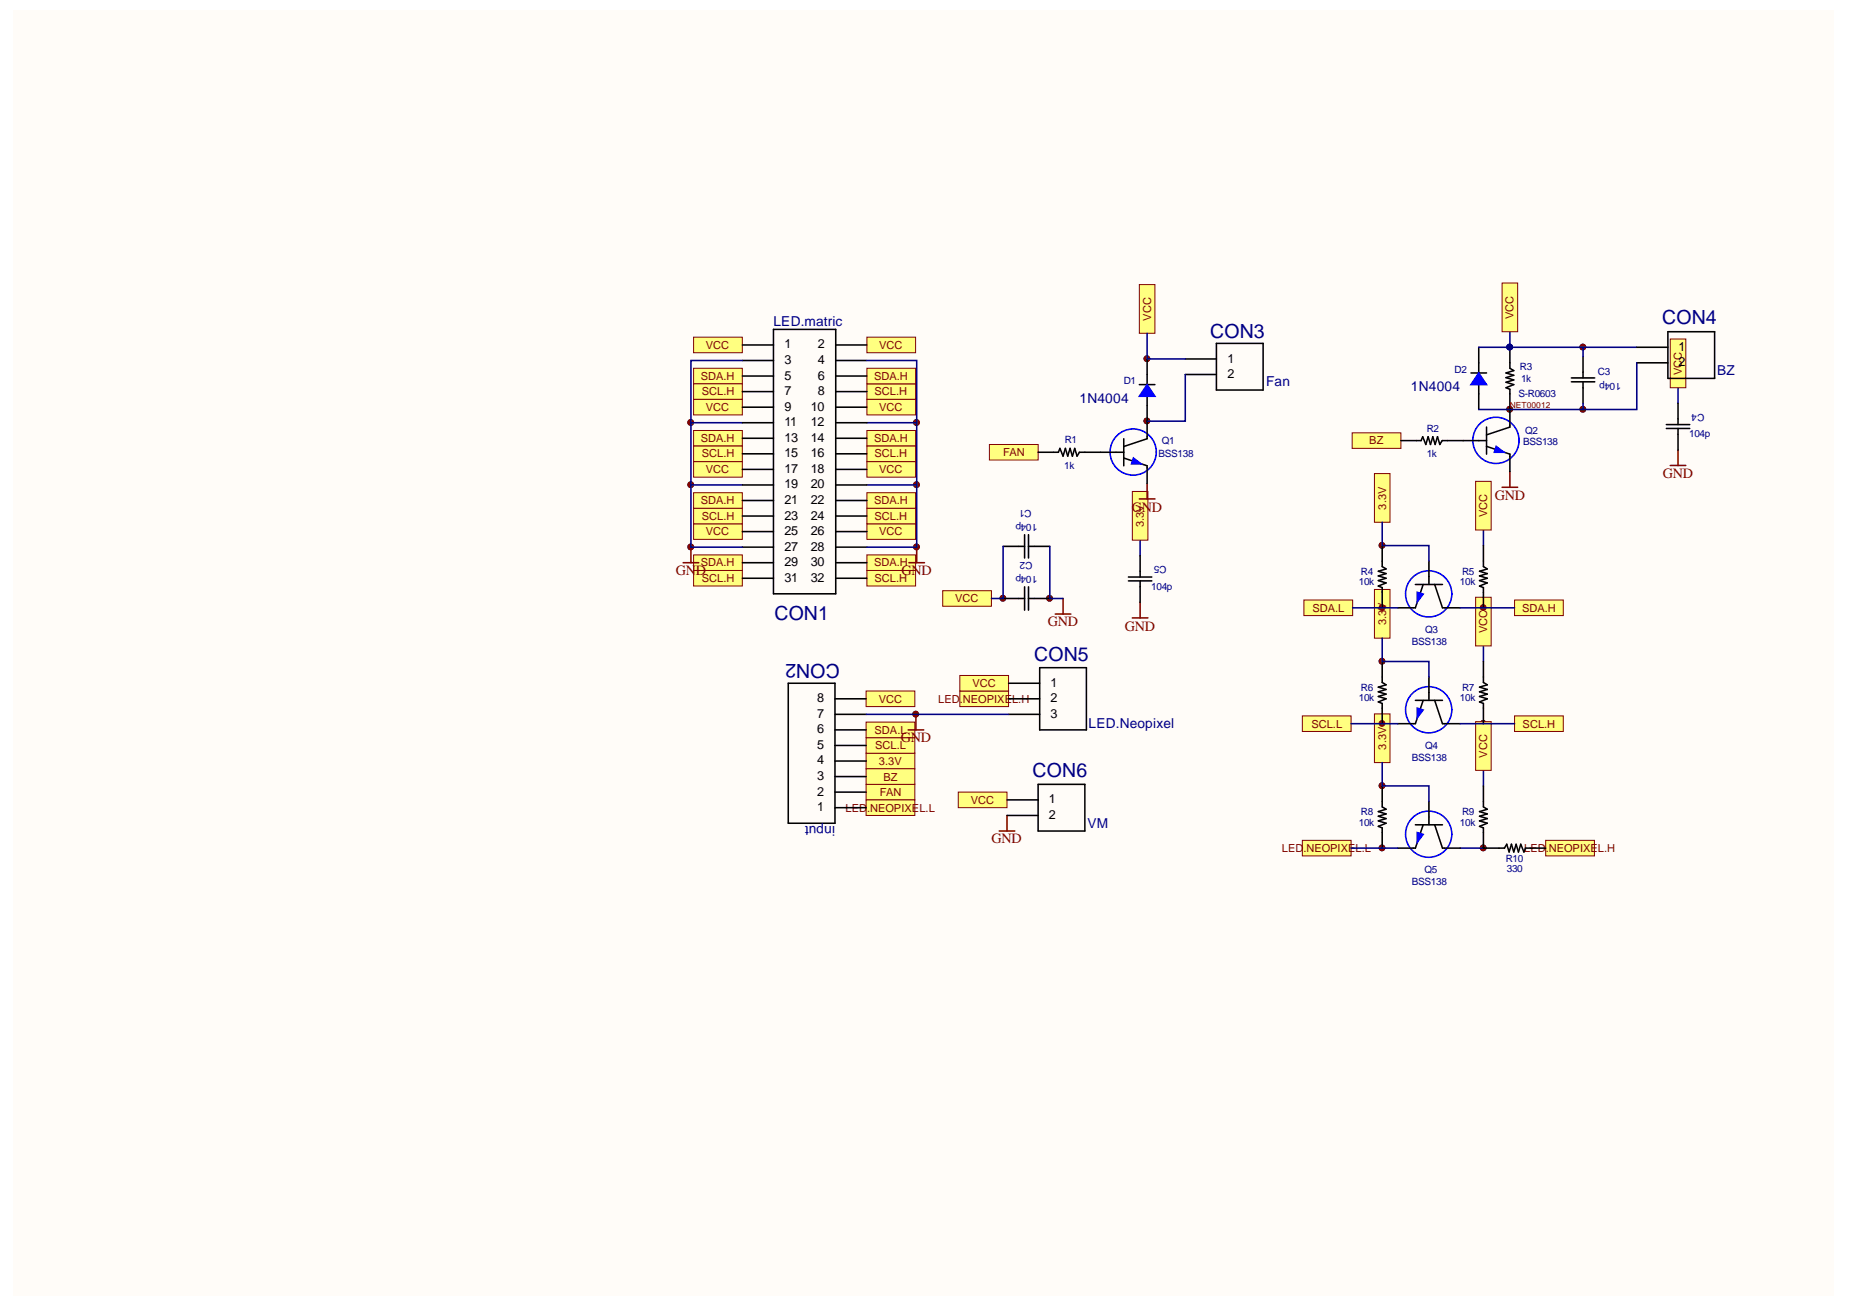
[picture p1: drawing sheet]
<svg xmlns="http://www.w3.org/2000/svg" width="297mm" height="210mm" viewBox="0 0 297 210" stroke-linecap="round" stroke-linejoin="round" font-family="sans-serif">
<defs><g id="words">
<g font-size="3.1" fill="#000080">
<text x="266.7" y="52">CON4</text>
<text x="194.2" y="54.2">CON3</text>
<text x="124.3" y="99.5">CON1</text>
<text x="134.8" y="106.5" transform="rotate(-180 134.8 106.5)">CON2</text>
<text x="166" y="106">CON5</text>
<text x="165.7" y="124.7">CON6</text>
</g>
<g font-size="2.3" fill="#800000">
<text x="266.8" y="76.7">GND</text>
<text x="181.6" y="82.1">GN</text>
<text x="184.8" y="82.1">D</text>
<text x="239.9" y="80.2">GND</text>
<text x="108.5" y="92.3">GN</text>
<text x="111.7" y="92.3">D</text>
<text x="144.7" y="92.3">GND</text>
<text x="168.2" y="100.5">GND</text>
<text x="180.5" y="101.2">GND</text>
<text x="144.6" y="119.1">GND</text>
<text x="159.1" y="135.3">GND</text>
</g>
<g font-size="2.2" fill="#000080">
<text x="124.1" y="52.4">LED.matric</text>
<text x="173.2" y="64.6">1N4004</text>
<text x="203.2" y="62">Fan</text>
<text x="226.4" y="62.8">1N4004</text>
<text x="275.5" y="60.2">BZ</text>
<text x="174.7" y="116.7">LED.Neopixel</text>
<text x="134" y="132.5" transform="rotate(-180 134 132.5)">input</text>
<text x="174.5" y="132.9">VM</text>
</g>
<g font-size="2">
<text x="125.9" y="58.5">3</text>
<text x="125.9" y="55.9">1</text>
<text x="131.2" y="58.5">4</text>
<text x="131.2" y="55.9">2</text>
<text x="197" y="58.2">1</text>
<text x="269.4" y="58.8">2</text>
<text x="269.4" y="56.3">1</text>
<text x="125.9" y="65.9">9</text>
<text x="125.9" y="63.4">7</text>
<text x="125.9" y="60.9">5</text>
<text x="130.1" y="65.9">10</text>
<text x="131.2" y="63.4">8</text>
<text x="131.2" y="60.9">6</text>
<text x="197" y="60.7">2</text>
<text x="125.9" y="70.9">13</text>
<text x="125.9" y="68.4">11</text>
<text x="130.1" y="70.9">14</text>
<text x="130.1" y="68.4">12</text>
<text x="125.9" y="75.9">17</text>
<text x="125.9" y="73.4">15</text>
<text x="130.1" y="75.9">18</text>
<text x="130.1" y="73.4">16</text>
<text x="125.9" y="83.4">23</text>
<text x="125.9" y="80.9">21</text>
<text x="125.9" y="78.4">19</text>
<text x="130.1" y="83.4">24</text>
<text x="130.1" y="80.9">22</text>
<text x="130.1" y="78.4">20</text>
<text x="125.9" y="88.4">27</text>
<text x="125.9" y="85.9">25</text>
<text x="130.1" y="88.4">28</text>
<text x="130.1" y="85.9">26</text>
<text x="125.9" y="93.3">31</text>
<text x="125.9" y="90.9">29</text>
<text x="130.1" y="93.3">32</text>
<text x="130.1" y="90.9">30</text>
<text x="131.1" y="112.7">8</text>
<text x="168.6" y="112.7">2</text>
<text x="168.6" y="110.2">1</text>
<text x="131.1" y="115.2">7</text>
<text x="131.1" y="117.7">6</text>
<text x="168.6" y="115.2">3</text>
<text x="131.1" y="120.2">5</text>
<text x="131.1" y="122.7">4</text>
<text x="131.1" y="125.2">3</text>
<text x="131.1" y="127.7">2</text>
<text x="131.1" y="130.2">1</text>
<text x="168.3" y="131.4">2</text>
<text x="168.3" y="128.9">1</text>
</g>
<g font-size="1.8" fill="#800000">
<text x="184.7" y="51.4" transform="rotate(-90 184.7 51.4)">VCC</text>
<text x="242.9" y="51.2" transform="rotate(-90 242.9 51.2)">VCC</text>
<text x="113.3" y="56">VCC</text>
<text x="141.1" y="56">VCC</text>
<text x="112.4" y="61">SDA.H</text>
<text x="112.6" y="63.4">SCL.H</text>
<text x="113.3" y="66">VCC</text>
<text x="140.3" y="61">SDA.H</text>
<text x="140.3" y="63.4">SCL.H</text>
<text x="141.1" y="66">VCC</text>
<text x="269.9" y="60.2" transform="rotate(-90 269.9 60.2)">VCC</text>
<text x="112.4" y="71">SDA.H</text>
<text x="140.3" y="71">SDA.H</text>
<text x="219.7" y="71.3">BZ</text>
<text x="112.6" y="73.4">SCL.H</text>
<text x="113.3" y="75.9">VCC</text>
<text x="140.3" y="73.4">SCL.H</text>
<text x="141.1" y="75.9">VCC</text>
<text x="161" y="73.2">FAN</text>
<text x="112.4" y="80.9">SDA.H</text>
<text x="112.6" y="83.5">SCL.H</text>
<text x="140.3" y="80.9">SDA.H</text>
<text x="140.3" y="83.5">SCL.H</text>
<text x="222.4" y="81.8" transform="rotate(-90 222.4 81.8)">3.3V</text>
<text x="238.7" y="83" transform="rotate(-90 238.7 83)">VCC</text>
<text x="113.3" y="85.9">VCC</text>
<text x="141.1" y="85.9">VCC</text>
<text x="183.6" y="84.6" transform="rotate(-90 183.6 84.6)">3.3V</text>
<text x="112.4" y="90.9">SDA.H</text>
<text x="112.6" y="93.4">SCL.H</text>
<text x="140.3" y="90.9">SDA.H</text>
<text x="140.3" y="93.4">SCL.H</text>
<text x="153.3" y="96.6">VCC</text>
<text x="210.6" y="98.2">SDA.L</text>
<text x="222.4" y="100.4" transform="rotate(-90 222.4 100.4)">3.3V</text>
<text x="238.7" y="101.6" transform="rotate(-90 238.7 101.6)">VCC</text>
<text x="244.3" y="98.2">SDA.H</text>
<text x="141" y="112.8">VCC</text>
<text x="150.6" y="112.8">LED.NEOPIXEL.H</text>
<text x="156.1" y="110.2">VCC</text>
<text x="140.3" y="117.8">SDA.L</text>
<text x="210.4" y="116.7">SCL.L</text>
<text x="244.3" y="116.7">SCL.H</text>
<text x="140.4" y="120.2">SCL.L</text>
<text x="141" y="122.7">3.3V</text>
<text x="141.8" y="125.3">BZ</text>
<text x="222.4" y="120.3" transform="rotate(-90 222.4 120.3)">3.3V</text>
<text x="238.7" y="121.6" transform="rotate(-90 238.7 121.6)">VCC</text>
<text x="135.7" y="130.3">LED.NEOPIXEL.L</text>
<text x="141.2" y="127.7">FAN</text>
<text x="155.8" y="129">VCC</text>
<text x="205.7" y="136.7">LED.NEOPIXEL.L</text>
<text x="244.6" y="136.7">LED.NEOPIXEL.H</text>
</g>
<g font-size="1.6" fill="#000080">
<text x="233.4" y="59.8">D2</text>
<text x="243.9" y="59.3">R3</text>
<text x="180.3" y="61.7">D1</text>
<text x="243.7" y="63.8">S-R0603</text>
<text x="244.1" y="61.2">1k</text>
<text x="256.4" y="60.2">C3</text>
<text x="260.1" y="61.4" transform="rotate(-180 260.1 61.4)">104p</text>
<text x="170.9" y="71.1">R1</text>
<text x="186.4" y="71.2">Q1</text>
<text x="229" y="69.3">R2</text>
<text x="244.4" y="71.5">BSS138</text>
<text x="244.8" y="69.6">Q2</text>
<text x="271.1" y="70.1">104p</text>
<text x="273.5" y="66.4" transform="rotate(-180 273.5 66.4)">C4</text>
<text x="170.8" y="75.3">1k</text>
<text x="185.9" y="73.4">BSS138</text>
<text x="229" y="73.4">1k</text>
<text x="165.5" y="81.8" transform="rotate(-180 165.5 81.8)">C1</text>
<text x="166.5" y="84.1" transform="rotate(-180 166.5 84.1)">104p</text>
<text x="165.7" y="90.1" transform="rotate(-180 165.7 90.1)">C2</text>
<text x="166.5" y="92.4" transform="rotate(-180 166.5 92.4)">104p</text>
<text x="184.7" y="94.6">104p</text>
<text x="187.2" y="90.9" transform="rotate(-180 187.2 90.9)">C5</text>
<text x="218" y="93.9">10k</text>
<text x="218.4" y="92.2">R4</text>
<text x="234.3" y="93.9">10k</text>
<text x="234.6" y="92.2">R5</text>
<text x="228.7" y="101.5">Q3</text>
<text x="226.6" y="103.5">BSS138</text>
<text x="218" y="112.5">10k</text>
<text x="218.4" y="110.8">R6</text>
<text x="234.3" y="112.5">10k</text>
<text x="234.6" y="110.8">R7</text>
<text x="226.6" y="122.1">BSS138</text>
<text x="228.7" y="120.2">Q4</text>
<text x="218.4" y="130.8">R8</text>
<text x="234.6" y="130.8">R9</text>
<text x="218" y="132.5">10k</text>
<text x="234.3" y="132.5">10k</text>
<text x="226.6" y="142">BSS138</text>
<text x="228.6" y="140.2">Q5</text>
<text x="241.6" y="138.3">R10</text>
<text x="241.8" y="140">330</text>
</g>
<text font-size="1.4" fill="#800000" x="242.3" y="65.5">NET00012</text>
</g></defs>
<path d="M2.2 1.6h292.1v206.3h-292.1z" fill="#fffcf8"/>
<g fill="#000080" stroke="#000080" stroke-width=".16">
<circle cx="110.8" cy="87.8" r=".46"/>
<circle cx="110.8" cy="77.8" r=".46"/>
<circle cx="110.8" cy="67.8" r=".46"/>
<circle cx="146.9" cy="114.6" r=".46"/>
<circle cx="147.1" cy="87.8" r=".46"/>
<circle cx="147.1" cy="77.8" r=".46"/>
<circle cx="147.1" cy="67.8" r=".46"/>
<circle cx="160.9" cy="96" r=".46"/>
<circle cx="168.4" cy="96" r=".46"/>
<circle cx="184" cy="67.5" r=".46"/>
<circle cx="184" cy="57.6" r=".46"/>
<circle cx="221.8" cy="136.1" r=".46"/>
<circle cx="221.8" cy="126.1" r=".46"/>
<circle cx="221.8" cy="116.1" r=".46"/>
<circle cx="221.8" cy="106.1" r=".46"/>
<circle cx="221.8" cy="97.5" r=".46"/>
<circle cx="221.8" cy="87.5" r=".46"/>
<circle cx="238" cy="136.1" r=".46"/>
<circle cx="238" cy="116.1" r=".46"/>
<circle cx="238" cy="97.5" r=".46"/>
<circle cx="242.3" cy="65.7" r=".46"/>
<circle cx="254" cy="65.7" r=".46"/>
<circle cx="254" cy="55.7" r=".46"/>
</g>
<g fill="#800000" stroke="#800000" stroke-width=".16">
<circle cx="110.8" cy="77.8" r=".46"/>
<circle cx="110.8" cy="67.8" r=".46"/>
</g>
<g fill="#ffff80" stroke="#800000" stroke-width=".16">
<path d="M111.3 89.1h7.8v2.4h-7.8z" fill-rule="evenodd"/>
<path d="M111.3 91.5h7.8v2.5h-7.8z" fill-rule="evenodd"/>
<path d="M111.3 84.1h7.8v2.5h-7.8z" fill-rule="evenodd"/>
<path d="M111.3 81.6h7.8v2.5h-7.8z" fill-rule="evenodd"/>
<path d="M111.3 74.1h7.8v2.5h-7.8z" fill-rule="evenodd"/>
<path d="M111.3 69.1h7.8v2.5h-7.8z" fill-rule="evenodd"/>
<path d="M111.3 59.1h7.8v2.5h-7.8z" fill-rule="evenodd"/>
<path d="M111.3 61.6h7.8v2.5h-7.8z" fill-rule="evenodd"/>
<path d="M111.3 54.1h7.8v2.5h-7.8z" fill-rule="evenodd"/>
<path d="M139 125.9h7.8v2.5h-7.8z" fill-rule="evenodd"/>
<path d="M139 128.4h7.8v2.5h-7.8z" fill-rule="evenodd"/>
<path d="M139 120.9h7.8v2.5h-7.8z" fill-rule="evenodd"/>
<path d="M139 118.4h7.8v2.5h-7.8z" fill-rule="evenodd"/>
<path d="M139 123.4h7.8v2.5h-7.8z" fill-rule="evenodd"/>
<path d="M139 110.9h7.8v2.5h-7.8z" fill-rule="evenodd"/>
<path d="M139 115.9h7.8v2.5h-7.8z" fill-rule="evenodd"/>
<path d="M139.1 89.1h7.8v2.4h-7.8z" fill-rule="evenodd"/>
<path d="M139.1 91.5h7.8v2.5h-7.8z" fill-rule="evenodd"/>
<path d="M139.1 84.1h7.8v2.5h-7.8z" fill-rule="evenodd"/>
<path d="M139.1 81.6h7.8v2.5h-7.8z" fill-rule="evenodd"/>
<path d="M139.1 74.1h7.8v2.5h-7.8z" fill-rule="evenodd"/>
<path d="M139.1 69.1h7.8v2.5h-7.8z" fill-rule="evenodd"/>
<path d="M139.1 61.6h7.8v2.5h-7.8z" fill-rule="evenodd"/>
<path d="M139.1 59.1h7.8v2.5h-7.8z" fill-rule="evenodd"/>
<path d="M139.1 54.1h7.8v2.5h-7.8z" fill-rule="evenodd"/>
</g>
<path d="M145.7 117.1h2.5M147 114.6v2.5" fill="none" stroke="#800000" stroke-width=".25"/>
<g fill="#800000" stroke="#800000" stroke-width=".16">
<circle cx="146.9" cy="114.6" r=".46"/>
<circle cx="147.1" cy="77.8" r=".46"/>
<circle cx="147.1" cy="67.8" r=".46"/>
</g>
<g fill="#ffff80" stroke="#800000" stroke-width=".16">
<path d="M153.8 127.1h7.8v2.5h-7.8z" fill-rule="evenodd"/>
<path d="M154 110.9h7.8v2.5h-7.8z" fill-rule="evenodd"/>
<path d="M154 108.4h7.8v2.5h-7.8z" fill-rule="evenodd"/>
</g>
<path d="M183 86.7v2.5" fill="none" stroke="#000080" stroke-width=".25"/>
<path d="M181.7 78.9h2.5v7.8h-2.5z" fill-rule="evenodd" fill="#ffff80" stroke="#800000" stroke-width=".16"/>
<g fill="#800000" stroke="#800000" stroke-width=".16">
<circle cx="184" cy="67.5" r=".46"/>
<circle cx="184" cy="57.6" r=".46"/>
</g>
<g fill="#ffff80" stroke="#800000" stroke-width=".16">
<path d="M182.8 45.7h2.5v7.8h-2.5z" fill-rule="evenodd"/>
<path d="M209 134.9h7.8v2.5h-7.8z" fill-rule="evenodd"/>
<path d="M209 114.9h7.8v2.5h-7.8z" fill-rule="evenodd"/>
<path d="M209.2 96.3h7.9v2.5h-7.9z" fill-rule="evenodd"/>
</g>
<circle cx="221.8" cy="136.1" r=".46" fill="#800000" stroke="#800000" stroke-width=".16"/>
<path d="M220.6 114.6h2.5v7.8h-2.5z" fill-rule="evenodd" fill="#ffff80" stroke="#800000" stroke-width=".16"/>
<g fill="#800000" stroke="#800000" stroke-width=".16">
<circle cx="221.8" cy="116.1" r=".46"/>
<circle cx="221.8" cy="106.1" r=".46"/>
</g>
<path d="M220.6 94.6h2.5v7.8h-2.5z" fill-rule="evenodd" fill="#ffff80" stroke="#800000" stroke-width=".16"/>
<circle cx="221.8" cy="97.5" r=".46" fill="#800000" stroke="#800000" stroke-width=".16"/>
<path d="M220.6 76h2.5v7.8h-2.5z" fill-rule="evenodd" fill="#ffff80" stroke="#800000" stroke-width=".16"/>
<circle cx="221.8" cy="87.5" r=".46" fill="#800000" stroke="#800000" stroke-width=".16"/>
<path d="M217 69.5h7.8v2.5h-7.8z" fill-rule="evenodd" fill="#ffff80" stroke="#800000" stroke-width=".16"/>
<g fill="#800000" stroke="#800000" stroke-width=".16">
<circle cx="238" cy="136.1" r=".46"/>
<circle cx="238" cy="116.1" r=".46"/>
</g>
<path d="M238.1 103.7v2.5" fill="none" stroke="#000080" stroke-width=".25"/>
<path d="M236.8 95.8h2.5v7.9h-2.5z" fill-rule="evenodd" fill="#ffff80" stroke="#800000" stroke-width=".16"/>
<circle cx="238" cy="97.5" r=".46" fill="#800000" stroke="#800000" stroke-width=".16"/>
<path d="M238.1 85.1v2.5" fill="none" stroke="#000080" stroke-width=".25"/>
<g fill="#ffff80" stroke="#800000" stroke-width=".16">
<path d="M236.8 77.2h2.5v7.9h-2.5z" fill-rule="evenodd"/>
<path d="M248 134.9h7.9v2.5h-7.9z" fill-rule="evenodd"/>
<path d="M243 114.9h7.9v2.5h-7.9z" fill-rule="evenodd"/>
<path d="M243 96.3h7.9v2.5h-7.9z" fill-rule="evenodd"/>
</g>
<circle cx="254" cy="55.7" r=".46" fill="#800000" stroke="#800000" stroke-width=".16"/>
<path d="M269.3 62.2v2.5" fill="none" stroke="#000080" stroke-width=".25"/>
<path d="M268 54.4h2.5v7.8h-2.5z" fill-rule="evenodd" fill="#ffff80" stroke="#800000" stroke-width=".16"/>
<path d="M109.6 90.3h2.5M110.9 87.8v2.5" fill="none" stroke="#800000" stroke-width=".25"/>
<circle cx="110.8" cy="87.8" r=".46" fill="#800000" stroke="#800000" stroke-width=".16"/>
<g fill="#ffff80" stroke="#800000" stroke-width=".16">
<path d="M111.3 64.1h7.8v2.5h-7.8z" fill-rule="evenodd"/>
<path d="M111.3 79.1h7.8v2.5h-7.8z" fill-rule="evenodd"/>
<path d="M111.3 71.6h7.8v2.5h-7.8z" fill-rule="evenodd"/>
<path d="M139.1 79.1h7.8v2.5h-7.8z" fill-rule="evenodd"/>
<path d="M139.1 71.6h7.8v2.5h-7.8z" fill-rule="evenodd"/>
<path d="M139.1 64.1h7.8v2.5h-7.8z" fill-rule="evenodd"/>
</g>
<path d="M184.1 77.6v2.5M145.9 90.3h2.5M147.1 87.8v2.5M169.3 98.5h2.5M170.6 96v2.5M182.8 80.1h2.5M160.3 133.4h2.5M161.6 130.9v2.5" fill="none" stroke="#800000" stroke-width=".25"/>
<g fill="#800000" stroke="#800000" stroke-width=".16">
<circle cx="147.1" cy="87.8" r=".46"/>
<circle cx="160.9" cy="96" r=".46"/>
<circle cx="168.4" cy="96" r=".46"/>
<circle cx="221.8" cy="126.1" r=".46"/>
</g>
<path d="M238.1 123.6v2.5" fill="none" stroke="#000080" stroke-width=".25"/>
<path d="M236.8 115.8h2.5v7.8h-2.5z" fill-rule="evenodd" fill="#ffff80" stroke="#800000" stroke-width=".16"/>
<circle cx="254" cy="65.7" r=".46" fill="#800000" stroke="#800000" stroke-width=".16"/>
<path d="M268 74.7h2.5M269.3 72.2v2.5" fill="none" stroke="#800000" stroke-width=".25"/>
<path d="M110.9 77.8h8.2M110.9 67.8h8.2M139.1 77.8h8M139.1 67.8h8" fill="none" stroke="#000080" stroke-width=".25"/>
<path d="M158.8 71.3h7.8v2.5h-7.8z" fill-rule="evenodd" fill="#ffff80" stroke="#800000" stroke-width=".16"/>
<path d="M242.3 53.2v2.5M234.3 136.1h3.8" fill="none" stroke="#000080" stroke-width=".25"/>
<path d="M241 78.2h2.5M242.3 75.7v2.5" fill="none" stroke="#800000" stroke-width=".25"/>
<circle cx="242.3" cy="55.7" r=".46" fill="#000080" stroke="#000080" stroke-width=".16"/>
<path d="M241 45.4h2.5v7.8h-2.5z" fill-rule="evenodd" fill="#ffff80" stroke="#800000" stroke-width=".16"/>
<path d="M254 55.7h8.7" fill="none" stroke="#000080" stroke-width=".25"/>
<path d="M161 96h3.4M164.4 94.2v3.7M165 96h3.5M165 94.2v3.7M161.6 130.9h5M161.6 128.4h5M166.6 125.9h7.5v7.5h-7.5z" fill="none" stroke="#000" stroke-width=".25"/>
<path d="M181.7 99.2h2.5M183 96.7v2.5" fill="none" stroke="#800000" stroke-width=".25"/>
<path d="M151.3 94.8h7.8v2.5h-7.8z" fill-rule="evenodd" fill="#ffff80" stroke="#800000" stroke-width=".16"/>
<path d="M166.6 72.6h3.2l.3-.6 .5 1.2 .4-1.2 .3 1.2 .4-1.2 .4 1.2 .4-1.2 .3 1.2 .4-.6h3.4M182.8 61.7h2.5M184.1 60.1v1.6M184.1 63.5v1.6" fill="none" stroke="#000" stroke-width=".25"/>
<path d="M184.1 61.7l1.2 1.9h-2.5z" fill="#00f"/>
<g fill="none" stroke="#00f" stroke-width=".25">
<path d="M184.1 61.7l1.2 1.9h-2.5z"/>
<circle cx="229.3" cy="133.9" r="3.7"/>
</g>
<path d="M184.1 57.6v2.5M184.1 65.1v2.5M221.8 126.1v3.4l.6 .4-1.2 .3 1.2 .4-1.2 .4 1.2 .4-1.2 .3 1.2 .4-1.2 .5 .6 .3v3.2M228.4 132.4l-1.3 3.7h-.3M230.2 132.4l1.3 3.7h.3M238.1 126.1v3.4l.6 .4-1.3 .3 1.3 .4-1.3 .4 1.3 .4-1.3 .3 1.3 .4-1.3 .5 .7 .3v3.2" fill="none" stroke="#000" stroke-width=".25"/>
<path d="M227.4 133.6l1 .3-1 1.3z" fill="#00f"/>
<g fill="none" stroke="#00f" stroke-width=".25">
<path d="M227.4 133.6l1 .3-1 1.3z"/>
<circle cx="229.3" cy="95.3" r="3.7"/>
</g>
<path d="M221.8 87.6v3.3l.6 .4-1.2 .4 1.2 .3-1.2 .4 1.2 .4-1.2 .4 1.2 .3-1.2 .5 .6 .3v3.2M228.4 93.8l-1.3 3.7h-.3M230.2 93.8l1.3 3.7h.3M238.1 87.6v3.3l.6 .4-1.3 .4 1.3 .3-1.3 .4 1.3 .4-1.3 .4 1.3 .3-1.3 .5 .7 .3v3.2M224.3 136.1h2.5M227.1 132.4h4.4M229.3 128.6v3.8M231.8 136.1h2.5" fill="none" stroke="#000" stroke-width=".25"/>
<path d="M227.4 95l1 .3-1 1.3z" fill="#00f"/>
<path d="M227.4 95l1 .3-1 1.3z" fill="none" stroke="#00f" stroke-width=".25"/>
<path d="M236.1 59.8h2.5M237.3 58.2v1.6M237.3 61.7v1.5M224.3 97.5h2.5M227.1 93.8h4.4M229.3 90.1v3.7M231.8 97.5h2.5" fill="none" stroke="#000" stroke-width=".25"/>
<circle cx="242.3" cy="65.7" r=".46" fill="#800000" stroke="#800000" stroke-width=".16"/>
<path d="M237.3 59.8l1.3 1.9h-2.5z" fill="#00f"/>
<g fill="none" stroke="#00f" stroke-width=".25">
<path d="M237.3 59.8l1.3 1.9h-2.5z"/>
<circle cx="229.3" cy="113.9" r="3.7"/>
</g>
<g fill="none" stroke="#000" stroke-width=".25">
<path d="M190.2 57.6h5M195.2 55.1h7.5v7.5h-7.5zM237.3 55.7v2.5M254 57.2v3.4M190.2 60.1h5M224.8 70.7h3.3l.2-.6 .5 1.2 .4-1.2 .4 1.2 .3-1.2 .4 1.2 .4-1.2 .4 1.2 .3-.6h3.4M237.3 63.2v2.5M252.2 61.3h3.7M252.2 60.6h3.7M254 61.3v3.4M267.4 68.8h3.8M267.4 68.1h3.8"/>
<path d="M269.3 64.7v3.4M269.3 68.8v3.4M161 87.7h3.4M164.4 85.8v3.8M165 87.7h3.5M165 85.8v3.8M221.8 106.2v3.3l.6 .4-1.2 .4 1.2 .3-1.2 .4 1.2 .4-1.2 .4 1.2 .3-1.2 .5 .6 .3v3.2M228.4 112.4l-1.3 3.7h-.3M230.2 112.4l1.3 3.7h.3M238.1 106.2v3.3l.6 .4-1.3 .4 1.3 .3-1.3 .4 1.3 .4-1.3 .4 1.3 .3-1.3 .5 .7 .3v3.2"/>
</g>
<path d="M227.4 113.6l1 .3-1 1.3z" fill="#00f"/>
<g fill="none" stroke="#00f" stroke-width=".25">
<path d="M227.4 113.6l1 .3-1 1.3z"/>
<circle cx="181.8" cy="72.5" r="3.7"/>
</g>
<path d="M180.3 73.5l3.8 1.3v.3M184.1 70.1v.3l-3.8 1.3M181.1 93.2h3.7M181.1 92.6h3.7M183 89.2v3.4M183 93.2v3.5M224.3 116.1h2.5M227.1 112.4h4.4M229.3 108.6v3.8M231.8 116.1h2.5M238.1 136.1h3.3l.4-.6 .4 1.2 .3-1.2 .4 1.2 .4-1.2 .4 1.2 .3-1.2 .5 1.2 .3-.6h3.2" fill="none" stroke="#000" stroke-width=".25"/>
<path d="M181.9 73.5l1.2 1h-1.5z" fill="#00f"/>
<g fill="none" stroke="#00f" stroke-width=".25">
<path d="M181.9 73.5l1.2 1h-1.5z"/>
<circle cx="240.1" cy="70.7" r="3.7"/>
</g>
<path d="M176.6 72.6h3.7M180.3 70.4v4.4M184.1 67.6v2.5M184.1 75.1v2.5M238.6 71.6l3.7 1.3v.3M242.3 68.2v.3l-3.7 1.3" fill="none" stroke="#000" stroke-width=".25"/>
<path d="M240.1 71.6l1.2 1h-1.5z" fill="#00f"/>
<path d="M240.1 71.6l1.2 1h-1.5z" fill="none" stroke="#00f" stroke-width=".25"/>
<g fill="none" stroke="#000" stroke-width=".25">
<path d="M119.1 57.9h5M119.1 55.4h5M124.1 52.9h10v42.4h-10zM134.1 57.9h5M134.1 55.4h5M242.3 55.7v3.4l.6 .4-1.2 .3 1.2 .4-1.2 .4 1.2 .4-1.2 .3 1.2 .4-1.2 .5 .6 .3v5.7M262.7 58.2h5M262.7 55.7h5M267.7 53.2h7.5v7.5h-7.5zM119.1 77.8h5M119.1 75.3h5M119.1 72.8h5"/>
<path d="M119.1 70.3h5M119.1 67.8h5M119.1 65.3h5M119.1 62.8h5M119.1 60.3h5M134.1 77.8h5M134.1 75.3h5M134.1 72.8h5M134.1 70.3h5M134.1 67.8h5M134.1 65.3h5M134.1 62.8h5"/>
<path d="M134.1 60.3h5M234.8 70.7h3.8M238.6 68.5v4.4M242.3 73.2v2.5M119.1 92.8h5M119.1 90.3h5M119.1 87.8h5M119.1 85.3h5M119.1 82.8h5M119.1 80.3h5M134.1 92.8h5M134.1 90.3h5"/>
<path d="M134.1 87.8h5M134.1 85.3h5M134.1 82.8h5M134.1 80.3h5M126.5 109.6h7.5v22.5h-7.5zM134 112.1h5M134 114.6h5M134 117.1h5M134 119.6h5M161.8 109.6h5M161.8 112.1h5M161.8 114.6h5"/>
<path d="M166.8 107.1h7.5v10h-7.5zM134 122.1h5M134 124.6h5M134 127.1h5M134 129.6h5"/>
</g>
<circle cx="242.3" cy="55.7" r=".46" fill="#000080" stroke="#000080" stroke-width=".16"/>
<g fill="none" stroke="#000080" stroke-width=".25">
<path d="M119.1 57.9h-8.2v29.9h8.2M139.1 57.9h8v29.9h-8M184.1 53.5v4.1h6.1M237.3 55.7h16.7v1.5M262.7 58.2v7.5h-8.7M190.2 60.1v7.5h-6.1M254 64.7v1h-16.7M161 87.7v8.3h-1.9M168.5 87.7v8.3h2.1M217.1 97.5h7.2M221.8 83.8v3.8h7.5v2.5M234.3 97.5h8.7"/>
<path d="M139 114.6h22.8M216.8 116.1h7.5M221.8 102.4v3.8h7.5v2.4M234.3 116.1h8.7M216.8 136.1h7.5M221.8 122.4v3.7h7.5v2.5"/>
</g>
<use href="#words"/>
</svg>
